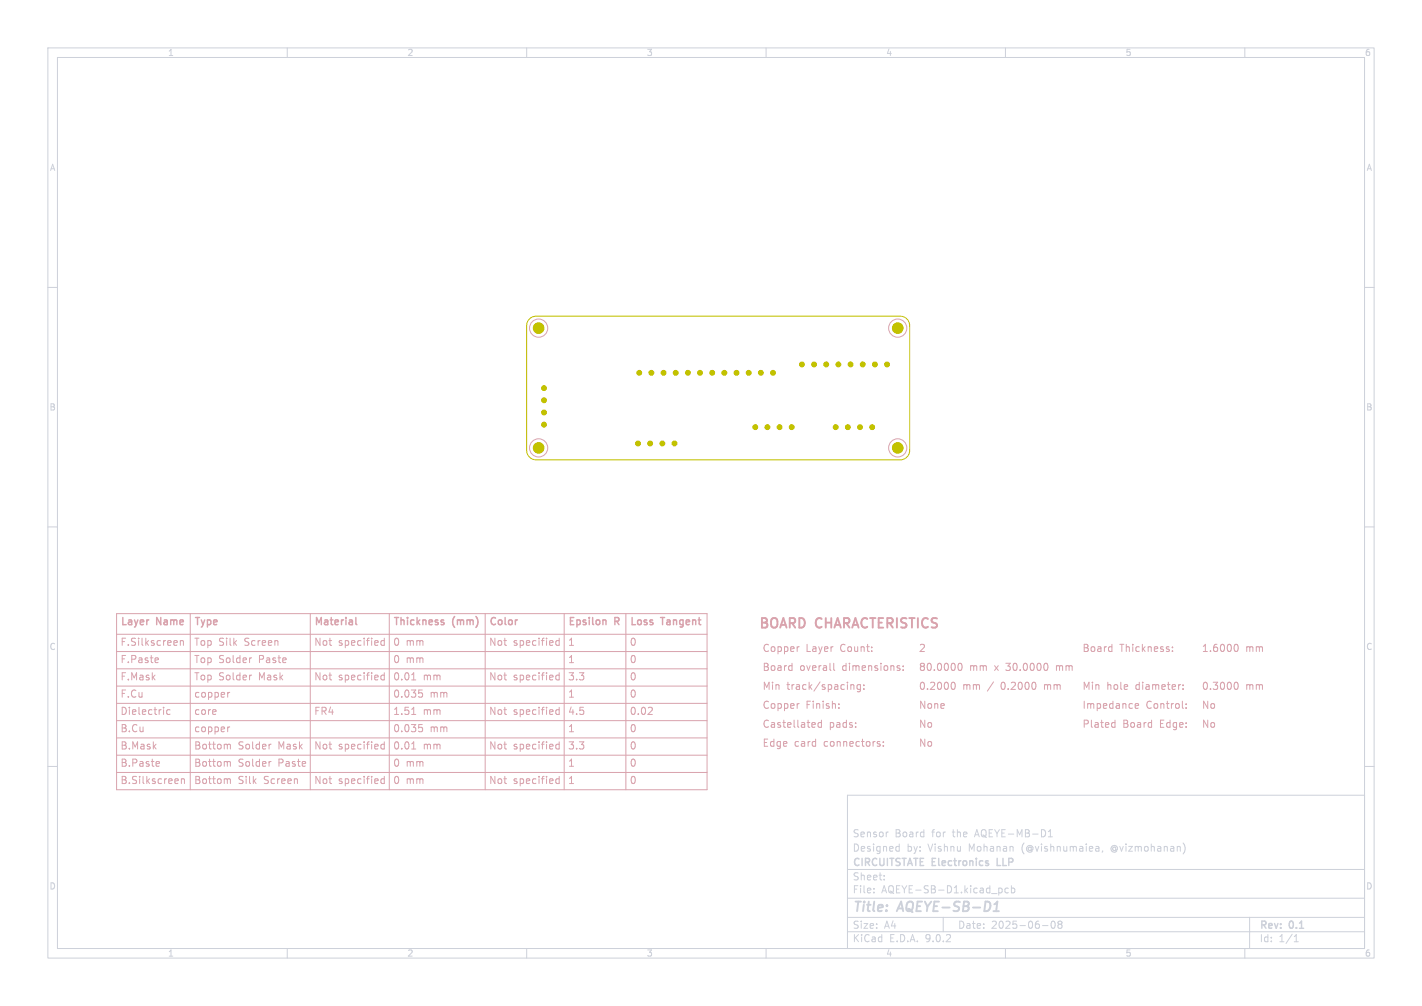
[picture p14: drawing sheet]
<svg xmlns="http://www.w3.org/2000/svg" width="297mm" height="210mm" viewBox="0 0 297 210" stroke-linecap="round" stroke-linejoin="round" font-family="sans-serif">
<defs><g id="words">
<g font-size="2.8" fill="#d9a3ad">
<text x="158.4" y="132.2">BOARD</text>
<text x="170.5" y="132.2">CHARACTERISTICS</text>
</g>
<g font-size="2.8" fill="#cdd1da">
<text x="178" y="190.9">Title:</text>
<text x="187.7" y="190.9">AQEYE-SB-D1</text>
</g>
<g font-size="2.1" fill="#d9a3ad">
<text x="25.1" y="131.3">Layer</text>
<text x="32.8" y="131.3">Name</text>
<text x="40.5" y="131.3">Type</text>
<text x="65.6" y="131.3">Material</text>
<text x="82.1" y="131.3">Thickness</text>
<text x="94.6" y="131.3">(mm)</text>
<text x="102.1" y="131.3">Color</text>
<text x="118.6" y="131.3">Epsilon</text>
<text x="128.5" y="131.3">R</text>
<text x="131.5" y="131.3">Loss</text>
<text x="138.2" y="131.3">Tangent</text>
<text x="25.1" y="135">F.Silkscreen</text>
<text x="40.5" y="135">Top Silk</text>
<text x="50.8" y="135">Screen</text>
<text x="65.6" y="135">Not</text>
<text x="70.5" y="135">specified</text>
<text x="82.1" y="135">0 mm</text>
<text x="102.1" y="135">Not</text>
<text x="107" y="135">specified</text>
<text x="118.6" y="135">1</text>
<text x="131.5" y="135">0</text>
<text x="159.1" y="136.5">Copper</text>
<text x="168.4" y="136.5">Layer</text>
<text x="175.7" y="136.5">Count:</text>
<text x="191.8" y="136.5">2</text>
<text x="226" y="136.5">Board</text>
<text x="233.9" y="136.5">Thickness:</text>
<text x="250.9" y="136.5">1.6000</text>
<text x="260.2" y="136.5">mm</text>
<text x="25.1" y="142.2">F.Mask</text>
<text x="25.1" y="138.6">F.Paste</text>
<text x="40.5" y="138.6">Top Solder</text>
<text x="40.5" y="142.2">Top Solder</text>
<text x="53.8" y="138.6">Paste</text>
<text x="53.8" y="142.2">Mask</text>
<text x="65.6" y="142.2">Not</text>
<text x="70.5" y="142.2">specified</text>
<text x="82.1" y="138.6">0 mm</text>
<text x="82.1" y="142.2">0.01</text>
<text x="88.2" y="142.2">mm</text>
<text x="102.1" y="142.2">Not</text>
<text x="107" y="142.2">specified</text>
<text x="118.6" y="138.6">1</text>
<text x="118.6" y="142.2">3.3</text>
<text x="131.5" y="142.2">0</text>
<text x="131.5" y="138.6">0</text>
<text x="159.1" y="140.5">Board</text>
<text x="167.1" y="140.5">overall</text>
<text x="176.2" y="140.5">dimensions:</text>
<text x="191.8" y="140.5">80.0000</text>
<text x="202.5" y="140.5">mm</text>
<text x="208" y="140.5">x</text>
<text x="210.6" y="140.5">30.0000</text>
<text x="221.4" y="140.5">mm</text>
<text x="25.1" y="149.4">Dielectric</text>
<text x="25.1" y="145.8">F.Cu</text>
<text x="40.5" y="145.8">copper</text>
<text x="40.5" y="149.4">core</text>
<text x="65.6" y="149.4">FR4</text>
<text x="82.1" y="149.4">1.51</text>
<text x="82.1" y="145.8">0.035</text>
<text x="88.2" y="149.4">mm</text>
<text x="89.6" y="145.8">mm</text>
<text x="102.1" y="149.4">Not</text>
<text x="107" y="149.4">specified</text>
<text x="118.6" y="145.8">1</text>
<text x="118.6" y="149.4">4.5</text>
<text x="131.5" y="145.8">0</text>
<text x="131.5" y="149.4">0.02</text>
<text x="159.1" y="144.5">Min</text>
<text x="159.1" y="148.4">Copper</text>
<text x="164.4" y="144.5">track/spacing:</text>
<text x="168.4" y="148.4">Finish:</text>
<text x="191.8" y="148.4">None</text>
<text x="191.8" y="144.5">0.2000</text>
<text x="201.1" y="144.5">mm</text>
<text x="206.5" y="144.5">/</text>
<text x="209.6" y="144.5">0.2000</text>
<text x="218.9" y="144.5">mm</text>
<text x="226" y="148.4">Impedance</text>
<text x="226" y="144.5">Min</text>
<text x="231.2" y="144.5">hole</text>
<text x="237.4" y="144.5">diameter:</text>
<text x="239.4" y="148.4">Control:</text>
<text x="250.9" y="148.4">No</text>
<text x="250.9" y="144.5">0.3000</text>
<text x="260.2" y="144.5">mm</text>
<text x="25.1" y="153">B.Cu</text>
<text x="40.5" y="153">copper</text>
<text x="82.1" y="153">0.035</text>
<text x="89.6" y="153">mm</text>
<text x="118.6" y="153">1</text>
<text x="131.5" y="153">0</text>
<text x="159.1" y="152.4">Castellated</text>
<text x="173.2" y="152.4">pads:</text>
<text x="191.8" y="152.4">No</text>
<text x="226" y="152.4">Plated</text>
<text x="234.5" y="152.4">Board</text>
<text x="242.5" y="152.4">Edge:</text>
<text x="250.9" y="152.4">No</text>
<text x="25.1" y="160.2">B.Paste</text>
<text x="25.1" y="156.6">B.Mask</text>
<text x="40.5" y="160.2">Bottom</text>
<text x="40.5" y="156.6">Bottom</text>
<text x="49.6" y="160.2">Solder</text>
<text x="49.6" y="156.6">Solder</text>
<text x="57.8" y="160.2">Paste</text>
<text x="57.8" y="156.6">Mask</text>
<text x="65.6" y="156.6">Not</text>
<text x="70.5" y="156.6">specified</text>
<text x="82.1" y="160.2">0 mm</text>
<text x="82.1" y="156.6">0.01</text>
<text x="88.2" y="156.6">mm</text>
<text x="102.1" y="156.6">Not</text>
<text x="107" y="156.6">specified</text>
<text x="118.6" y="156.6">3.3</text>
<text x="118.6" y="160.2">1</text>
<text x="131.5" y="160.2">0</text>
<text x="131.5" y="156.6">0</text>
<text x="159.1" y="156.3">Edge</text>
<text x="165.9" y="156.3">card</text>
<text x="172.3" y="156.3">connectors:</text>
<text x="191.8" y="156.3">No</text>
<text x="25.1" y="163.8">B.Silkscreen</text>
<text x="40.5" y="163.8">Bottom</text>
<text x="49.6" y="163.8">Silk</text>
<text x="54.8" y="163.8">Screen</text>
<text x="65.6" y="163.8">Not</text>
<text x="70.5" y="163.8">specified</text>
<text x="82.1" y="163.8">0 mm</text>
<text x="102.1" y="163.8">Not</text>
<text x="107" y="163.8">specified</text>
<text x="118.6" y="163.8">1</text>
<text x="131.5" y="163.8">0</text>
</g>
<g font-size="2.1" fill="#cdd1da">
<text x="178" y="178">Designed</text>
<text x="178" y="175">Sensor</text>
<text x="186.9" y="175">Board</text>
<text x="189.4" y="178">by:</text>
<text x="193.9" y="178">Vishnu</text>
<text x="194.7" y="175">for</text>
<text x="199.1" y="175">the</text>
<text x="202.5" y="178">Mohanan</text>
<text x="203.9" y="175">AQEYE-MB-D1</text>
<text x="213.6" y="178">(@vishnumaiea,</text>
<text x="232.4" y="178">@vizmohanan)</text>
<text x="178" y="184">Sheet:</text>
<text x="178" y="181.2">CIRCUITSTATE Electronics</text>
<text x="208.9" y="181.2">LLP</text>
<text x="178" y="186.7">File:</text>
<text x="184.1" y="186.7">AQEYE-SB-D1.kicad_pcb</text>
<text x="178" y="196.9">KiCad</text>
<text x="178" y="194.1">Size:</text>
<text x="184.7" y="194.1">A4</text>
<text x="185.7" y="196.9">E.D.A.</text>
<text x="193.3" y="196.9">9.0.2</text>
<text x="200" y="194.1">Date:</text>
<text x="207" y="194.1">2025-06-08</text>
<text x="263" y="194.3">Rev:</text>
<text x="263" y="196.9">Id:</text>
<text x="267.1" y="196.9">1/1</text>
<text x="269.4" y="194.3">0.1</text>
</g>
<g font-size="1.8" fill="#cdd1da">
<text x="35" y="11.9">1</text>
<text x="85" y="11.9">2</text>
<text x="135" y="11.9">3</text>
<text x="185" y="11.9">4</text>
<text x="235" y="11.9">5</text>
<text x="285" y="11.9">6</text>
<text x="10.3" y="35.9">A</text>
<text x="285.4" y="35.9">A</text>
<text x="10.3" y="85.9">B</text>
<text x="285.3" y="85.9">B</text>
<text x="10.3" y="135.9">C</text>
<text x="285.3" y="135.9">C</text>
<text x="10.3" y="185.9">D</text>
<text x="285.3" y="185.9">D</text>
<text x="35" y="199.9">1</text>
<text x="85" y="199.9">2</text>
<text x="135" y="199.9">3</text>
<text x="185" y="199.9">4</text>
<text x="235" y="199.9">5</text>
<text x="285" y="199.9">6</text>
</g>
</g></defs>
<g fill="none" stroke="#cdd1da" stroke-width=".21">
<path d="M10 10h277v190h-277zM12 12h273v186h-273zM60 10v2M110 10v2M160 10v2M210 10v2M260 10v2M10 60h2M285 60h2M10 110h2M285 110h2M10 160h2"/>
<path d="M177 166h108v32h-108zM185.5 173.7l-.3 .1M187.4 176.7l.4 .1M187.8 176.2v1.5M187.8 177.6l-.4 .1M219 174.7h.8M219 173.6l.4-.4v1.5M229 176.7h.3l.2 .2v.8M229.5 177.6l-.5 .1M229.5 177.1h-.5M230.3 177.6l-.1 .3M247.1 176a1.72 1.72 0 0 1 0 2.3"/>
<path d="M285 160h2M60 198v2M110 198v2M160 198v2M177 194.5h108M177 191.5h108M177 187.5h108M177 181.5h108M182.5 186.3v.1M182.5 185.5v.1M184.7 183.6v.1M184.7 182.8v.1"/>
<path d="M197 191.5v3M208.7 185.4h.3l.3 .3-.1 .6-.5 .1M210 198v2M210.6 185.5l-.4-.1-.3 .3 .1 .6h.6M211.2 185.5l.5-.1 .3 .3-.2 .6h-.6M211.2 184.9v1.5M217.7 193.2h1.2M219.7 192.4l.2-.1a.8 .8 0 0 1 .5 .7 .8 .8 0 0 1-.5 .8 1 1 0 0 1-.2-1.4zM221.2 192.9l-.2-.2 .2-.4h.3l.3 .3-.3 .3M221.2 192.9l-.2 .3v.5l.2 .1h.3l.3-.3-.1-.4-.2-.2M221.2 192.9h.3M260 198v2"/>
<path d="M261 191.5v6.5M270.3 196.6h.9M270.3 195.5l.4-.4v1.5"/>
</g>
<path d="M207.5 190.2h1.1M207.7 188.8l.6-.6-.2 2" fill="none" stroke="#cdd1da" stroke-width=".4"/>
<path d="M208.3 179.2v1.5h.7" fill="none" stroke="#cdd1da" stroke-width=".3"/>
<g fill="none" stroke="#d9a3ad" stroke-width=".21">
<path d="M24.3 128.1h123.4v36.8h-123.4zM24.3 132.4h123.4M24.3 136h123.4M24.3 139.6h123.4M32.9 137.3l.2 .4-.7 .1M33 138.3h-.1M37.7 133.7v1M37.7 133.9l.2-.2 .3 .1 .1 .9M39.7 128.1v36.8M52.6 137.3l-.4 .2M58 133.8l.1 .9M59.7 137.4l.1 .3-.7 .1"/>
<path d="M64.8 128.1v36.8M80.3 133.2v1.5M80.3 133.8l-.5-.1-.2 .3 .1 .7h.6M81.3 128.1v36.8M101.3 128.1v36.8M116.8 133.2v1.5M116.8 133.8l-.4-.1-.3 .3 .1 .7h.6M117.8 128.1v36.8M130.7 128.1v36.8M165.3 139h.1M165.4 138.5v1.5M165.4 139.9l-.1 .1"/>
<path d="M166.9 135l-.3 .1M174.1 138.5v1.2l.3 .3M187.8 139.5l.2 .2-.2 .3M187.8 139h.1M188.6 139.8v.2M188.6 139v.2M200.2 138.6l.2-.1a.8 .8 0 0 1 .6 .7 .8 .8 0 0 1-.6 .8l-.2-.2-.1-.4zM218.8 138.7v1M220.7 139v1M220.9 139l-.2 .1M232.1 135l.1 .1M232.2 134.5v1.5"/>
<path d="M232.2 135.9l-.1 .1M244.9 135.9v.1M244.9 135.1v.1M257.9 134.6l.2-.1a.8 .8 0 0 1 .5 .8 .8 .8 0 0 1-.5 .7l-.2-.1M24.3 157.7h123.4M24.3 146.8h123.4M24.3 150.4h123.4M24.3 143.2h123.4M24.3 154h123.4M32.8 159h.4l.1 .3-.7 .2M33.2 159.9l-.4 .1M35.5 148.2l-.4-.1-.3 .3 .2 .7h.5"/>
<path d="M47.7 155.4l.4 .2v.8M47.7 159l.4 .2v.8M48 144.5l-.4 .3M48 151.8l-.4 .2M52.6 140.9l-.4 .2M56.6 155.4l-.3 .1M56.6 159l-.3 .1M63.8 159v.3l-.7 .2M80.3 141l-.5-.1-.2 .3 .1 .7h.6M80.3 140.4v1.5M80.3 154.9v1.5M80.3 155.4h-.5l-.2 .2 .1 .7h.6"/>
<path d="M86 149.1h.8M86 141.9h.8M86 156.4h.8M87.5 144h.7M87.5 151.3h.7M87.6 151.8h.4l.3 .3-.1 .5-.6 .2M87.6 144.6h.4l.3 .3-.1 .5-.6 .1M116.8 148.2l-.4-.1-.3 .3 .1 .7h.6M116.8 140.4v1.5M116.8 147.6v1.5M116.8 154.9v1.5M116.8 141l-.4-.1-.3 .3 .1 .7h.6"/>
<path d="M116.8 155.4h-.4l-.3 .2 .1 .7h.6M136.1 147.7l.2 .2-.1 .4-.9 .8h1M166.9 146.9h-.3M170.2 150.9l.1 .3-.7 .1M171.6 150.9l-.5-.1-.2 .3 .1 .7h.6M171.6 150.3v1.5M175.2 147.7v.2M175.2 146.9v.2M177.8 143h.5l.1 .9M179.7 143l-.4-.1-.3 .3 .1 .6h.6M179.7 142.9v1.2l-.3 .3-.3-.1M180.4 143.8v.1"/>
<path d="M180.4 143v.1M183.6 155.3l.3 .2-.3 .3M183.6 154.8l.2 .1M184.5 155.6v.2M184.5 154.9v.1M198.8 142.6l.2-.2a.8 .8 0 0 1 .5 .8 .8 .8 0 0 1-.5 .7l-.2-.1M218.2 142.9v1M218.4 142.9l-.2 .2M232.5 150.8l.4 .1M232.9 150.3v1.5M232.9 151.8h-.4M237.1 147.4l.7-.2-.1-.3h-.4l-.2 .2 .1 .7h.5"/>
<path d="M247.1 143.8v.1M247.1 143v.1M247.7 147.7v.2M247.7 146.9v.2M257.9 142.6l.2-.2a.8 .8 0 0 1 .5 .8 .8 .8 0 0 1-.5 .7l-.2-.1M24.3 161.3h123.4M37.9 162.7l.2-.1h.4v1M37.9 162.6v1M47.7 162.6l.4 .2v.8M62.1 162.6v1M80.3 162.1v1.5M80.3 162.6h-.5l-.2 .3 .1 .6h.6"/>
<path d="M116.8 162.1v1.5M116.8 162.6h-.4l-.3 .3 .1 .6h.6"/>
<circle cx="112.5" cy="68.5" r="1.9"/>
<circle cx="187.5" cy="68.5" r="1.9"/>
<circle cx="112.5" cy="93.5" r="1.9"/>
<circle cx="187.5" cy="93.5" r="1.9"/>
</g>
<g fill="none" stroke="#d9a3ad" stroke-width=".3">
<path d="M25.7 128.9v1.5M30.9 129.4h.2M33.6 128.9v1.5l-.9-1.5v1.5M40.8 128.9h.9M41.3 128.9v1.5M66.1 130.4v-1.5l.5 1.1 .5-1.1v1.5M69.2 128.9v1.3M72.3 128.9v.1M73.5 129.5l.1 .9M73.6 130.3l-.1 .1M73.6 129.8h-.1M74.3 128.9v1.3l.2 .2"/>
<path d="M82.4 128.9h.9M82.8 128.9v1.5M83.8 128.9v1.5M85.1 128.9v.1M87.1 128.9v1.5M92.1 129.7l.7 .4-.3 .3-.4-.1M92.7 129.5l-.4-.1-.2 .2M95 128.7l-.3 .4M99.4 128.7l.3 .4M103.5 129l-.4-.1-.4 .2M105.5 128.9v1.3M108.1 129.4l-.3 .1"/>
<path d="M119.9 128.9h-.8v1.5M123.1 128.9v.1M123.8 128.9v1.3M126 129.5h.5l.1 .9M129.2 129l-.8-.1v1.5M132 128.9v1.5M138 128.9h.8M138.4 128.9v1.5M146 128.9v1.3"/>
</g>
<g fill="none" stroke="#d9a3ad" stroke-width=".4">
<path d="M160.1 129.2l-.3-.2h-.7v2M161.1 129.3a.68 .68 0 0 1 1.2 0M162.9 131l.7-2 .7 2M166 129.2l-.3-.2h-.8v2M167.9 129.3l-.5-.3h-.5v2M171.6 129.2l-.1-.1a.72 .72 0 0 0-.9 .2M172.5 129v2M173.6 129v2M174.3 131l.6-2 .7 2M177.3 129.2l-.3-.2h-.7v2M178 131l.7-2 .6 2M181.1 129.2l-.1-.1a.72 .72 0 0 0-.9 .2"/>
<path d="M181.7 129h1.2M182.3 129v2M184.5 129h-1v2M186.4 129.2l-.3-.2h-.8v2M187.3 129v2M189.3 129.1l-.7-.1-.3 .2M189.9 129h1.1M190.5 129v2M191.7 129v2M193.8 129.2l-.1-.1a.72 .72 0 0 0-.9 .2M195.7 129.1l-.8-.1-.2 .2"/>
</g>
<g fill="#d9a3ad" stroke="#d9a3ad" stroke-width=".21">
<circle cx="187.5" cy="93.5" r="1.1"/>
<circle cx="187.5" cy="68.5" r="1.1"/>
<circle cx="157.7" cy="89.2" r=".5"/>
<circle cx="160.3" cy="89.2" r=".5"/>
<circle cx="162.8" cy="89.2" r=".5"/>
<circle cx="165.4" cy="89.2" r=".5"/>
<circle cx="112.5" cy="93.5" r="1.1"/>
<circle cx="174.5" cy="89.2" r=".5"/>
<circle cx="177.1" cy="89.2" r=".5"/>
<circle cx="179.6" cy="89.2" r=".5"/>
<circle cx="182.2" cy="89.2" r=".5"/>
<circle cx="112.5" cy="68.5" r="1.1"/>
<circle cx="185.3" cy="76.1" r=".5"/>
<circle cx="182.7" cy="76.1" r=".5"/>
<circle cx="180.2" cy="76.1" r=".5"/>
<circle cx="177.6" cy="76.1" r=".5"/>
<circle cx="175.1" cy="76.1" r=".5"/>
<circle cx="172.6" cy="76.1" r=".5"/>
<circle cx="170" cy="76.1" r=".5"/>
<circle cx="167.5" cy="76.1" r=".5"/>
<circle cx="161.4" cy="77.8" r=".5"/>
<circle cx="158.9" cy="77.8" r=".5"/>
<circle cx="156.4" cy="77.8" r=".5"/>
<circle cx="153.8" cy="77.8" r=".5"/>
<circle cx="151.3" cy="77.8" r=".5"/>
<circle cx="148.7" cy="77.8" r=".5"/>
<circle cx="146.2" cy="77.8" r=".5"/>
<circle cx="143.7" cy="77.8" r=".5"/>
<circle cx="141.1" cy="77.8" r=".5"/>
<circle cx="138.6" cy="77.8" r=".5"/>
<circle cx="136" cy="77.8" r=".5"/>
<circle cx="133.5" cy="77.8" r=".5"/>
<circle cx="140.9" cy="92.6" r=".5"/>
<circle cx="138.3" cy="92.6" r=".5"/>
<circle cx="135.8" cy="92.6" r=".5"/>
<circle cx="133.3" cy="92.6" r=".5"/>
<circle cx="113.6" cy="81" r=".5"/>
<circle cx="113.6" cy="83.6" r=".5"/>
<circle cx="113.6" cy="86.1" r=".5"/>
<circle cx="113.6" cy="88.6" r=".5"/>
</g>
<path d="M110.6 66.6l.6-.4 .8-.2h76a2 2 0 0 1 2 2v26a2 2 0 0 1-2 2h-76a2 2 0 0 1-2-2v-26l.1-.7z" fill="none" stroke="#c2c200" stroke-width=".21"/>
<g fill="#c2c200" stroke="#c2c200" stroke-width=".21">
<circle cx="187.5" cy="93.5" r="1.1"/>
<circle cx="187.5" cy="68.5" r="1.1"/>
<circle cx="157.7" cy="89.2" r=".5"/>
<circle cx="160.3" cy="89.2" r=".5"/>
<circle cx="162.8" cy="89.2" r=".5"/>
<circle cx="165.4" cy="89.2" r=".5"/>
<circle cx="112.5" cy="93.5" r="1.1"/>
<circle cx="174.5" cy="89.2" r=".5"/>
<circle cx="177.1" cy="89.2" r=".5"/>
<circle cx="179.6" cy="89.2" r=".5"/>
<circle cx="182.2" cy="89.2" r=".5"/>
<circle cx="112.5" cy="68.5" r="1.1"/>
<circle cx="185.3" cy="76.1" r=".5"/>
<circle cx="182.7" cy="76.1" r=".5"/>
<circle cx="180.2" cy="76.1" r=".5"/>
<circle cx="177.6" cy="76.1" r=".5"/>
<circle cx="175.1" cy="76.1" r=".5"/>
<circle cx="172.6" cy="76.1" r=".5"/>
<circle cx="170" cy="76.1" r=".5"/>
<circle cx="167.5" cy="76.1" r=".5"/>
<circle cx="161.4" cy="77.8" r=".5"/>
<circle cx="158.9" cy="77.8" r=".5"/>
<circle cx="156.4" cy="77.8" r=".5"/>
<circle cx="153.8" cy="77.8" r=".5"/>
<circle cx="151.3" cy="77.8" r=".5"/>
<circle cx="148.7" cy="77.8" r=".5"/>
<circle cx="146.2" cy="77.8" r=".5"/>
<circle cx="143.7" cy="77.8" r=".5"/>
<circle cx="141.1" cy="77.8" r=".5"/>
<circle cx="138.6" cy="77.8" r=".5"/>
<circle cx="136" cy="77.8" r=".5"/>
<circle cx="133.5" cy="77.8" r=".5"/>
<circle cx="140.9" cy="92.6" r=".5"/>
<circle cx="138.3" cy="92.6" r=".5"/>
<circle cx="135.8" cy="92.6" r=".5"/>
<circle cx="133.3" cy="92.6" r=".5"/>
<circle cx="113.6" cy="81" r=".5"/>
<circle cx="113.6" cy="83.6" r=".5"/>
<circle cx="113.6" cy="86.1" r=".5"/>
<circle cx="113.6" cy="88.6" r=".5"/>
</g>
<use href="#words"/>
</svg>
